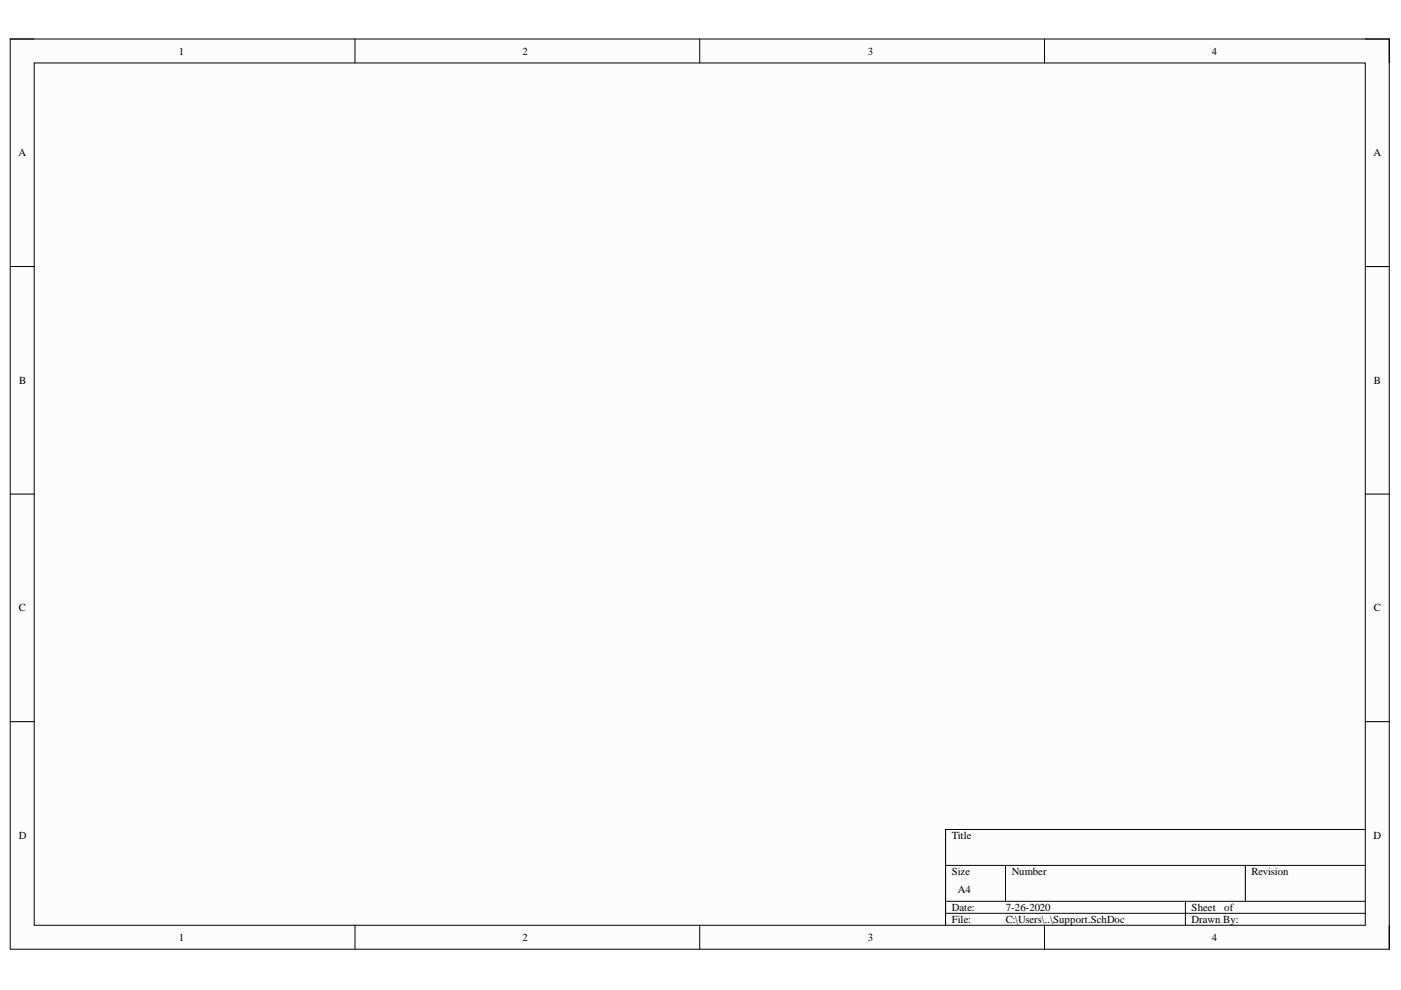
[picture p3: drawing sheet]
<svg xmlns="http://www.w3.org/2000/svg" width="297mm" height="210mm" viewBox="0 0 297 210" stroke-linecap="round" stroke-linejoin="round" font-family="sans-serif">
<defs><g id="words">
<g font-size="2.3">
<text x="37.9" y="11.6">1</text>
<text x="110.8" y="11.6">2</text>
<text x="184" y="11.6">3</text>
<text x="257" y="11.6">4</text>
<text x="3.9" y="33.1">A</text>
<text x="291.2" y="33.1">A</text>
<text x="4.1" y="81.4">B</text>
<text x="291.3" y="81.4">B</text>
<text x="4" y="129.6">C</text>
<text x="291.3" y="129.6">C</text>
<text x="4" y="177.8">D</text>
<text x="201.8" y="177.8">Title</text>
<text x="291.2" y="177.8">D</text>
<text x="201.8" y="185.5">Size</text>
<text x="214.5" y="185.5">Number</text>
<text x="265.3" y="185.5">Revision</text>
<text x="203.1" y="189.3">A4</text>
<text x="201.8" y="193.1">Date:</text>
<text x="201.8" y="195.7">File:</text>
<text x="213.2" y="193.1">7-26-2020</text>
<text x="213.2" y="195.7">C:\Users\..\Support.SchDoc</text>
<text x="252.6" y="193.1">Sheet</text>
<text x="252.6" y="195.7">Drawn By:</text>
<text x="259.6" y="193.1">of</text>
<text x="37.9" y="199.5">1</text>
<text x="110.8" y="199.5">2</text>
<text x="184" y="199.5">3</text>
<text x="257" y="199.5">4</text>
</g>
</g></defs>
<path d="M2.2 8.3h292.4v193h-292.4z" fill-rule="evenodd" fill="#fffcf8"/>
<path d="M2.2 8.3h292.4v193h-292.4z" fill="none" stroke="#000" stroke-width=".21"/>
<path d="M7.3 13.4h282.2v182.8h-282.2z" fill-rule="evenodd" fill="#fffcf8"/>
<g fill="none" stroke="#000" stroke-width=".21">
<path d="M2.2 8.3h5.1M7.3 13.4h282.2v182.8h-282.2zM75.3 8.3v5M148.4 8.3v5M221.5 8.3v5.1M289.5 8.3h5.1v5.1M2.2 56.5h5.1M289.5 56.5h5.1M2.2 104.8h5.1M289.5 104.8h5.1M2.2 153h5.1M289.5 153h5.1"/>
<path d="M289.5 175.9h-89v20.3M75.3 196.2v5.1M148.4 196.2v5.1M200.5 183.5h89M200.5 191.1h89M200.5 193.6h89M213.2 183.5v7.6M221.5 196.2v5.1M251.3 191.1v5.1M264 183.5v7.6M294.6 196.2v5.1"/>
</g>
<use href="#words"/>
</svg>
